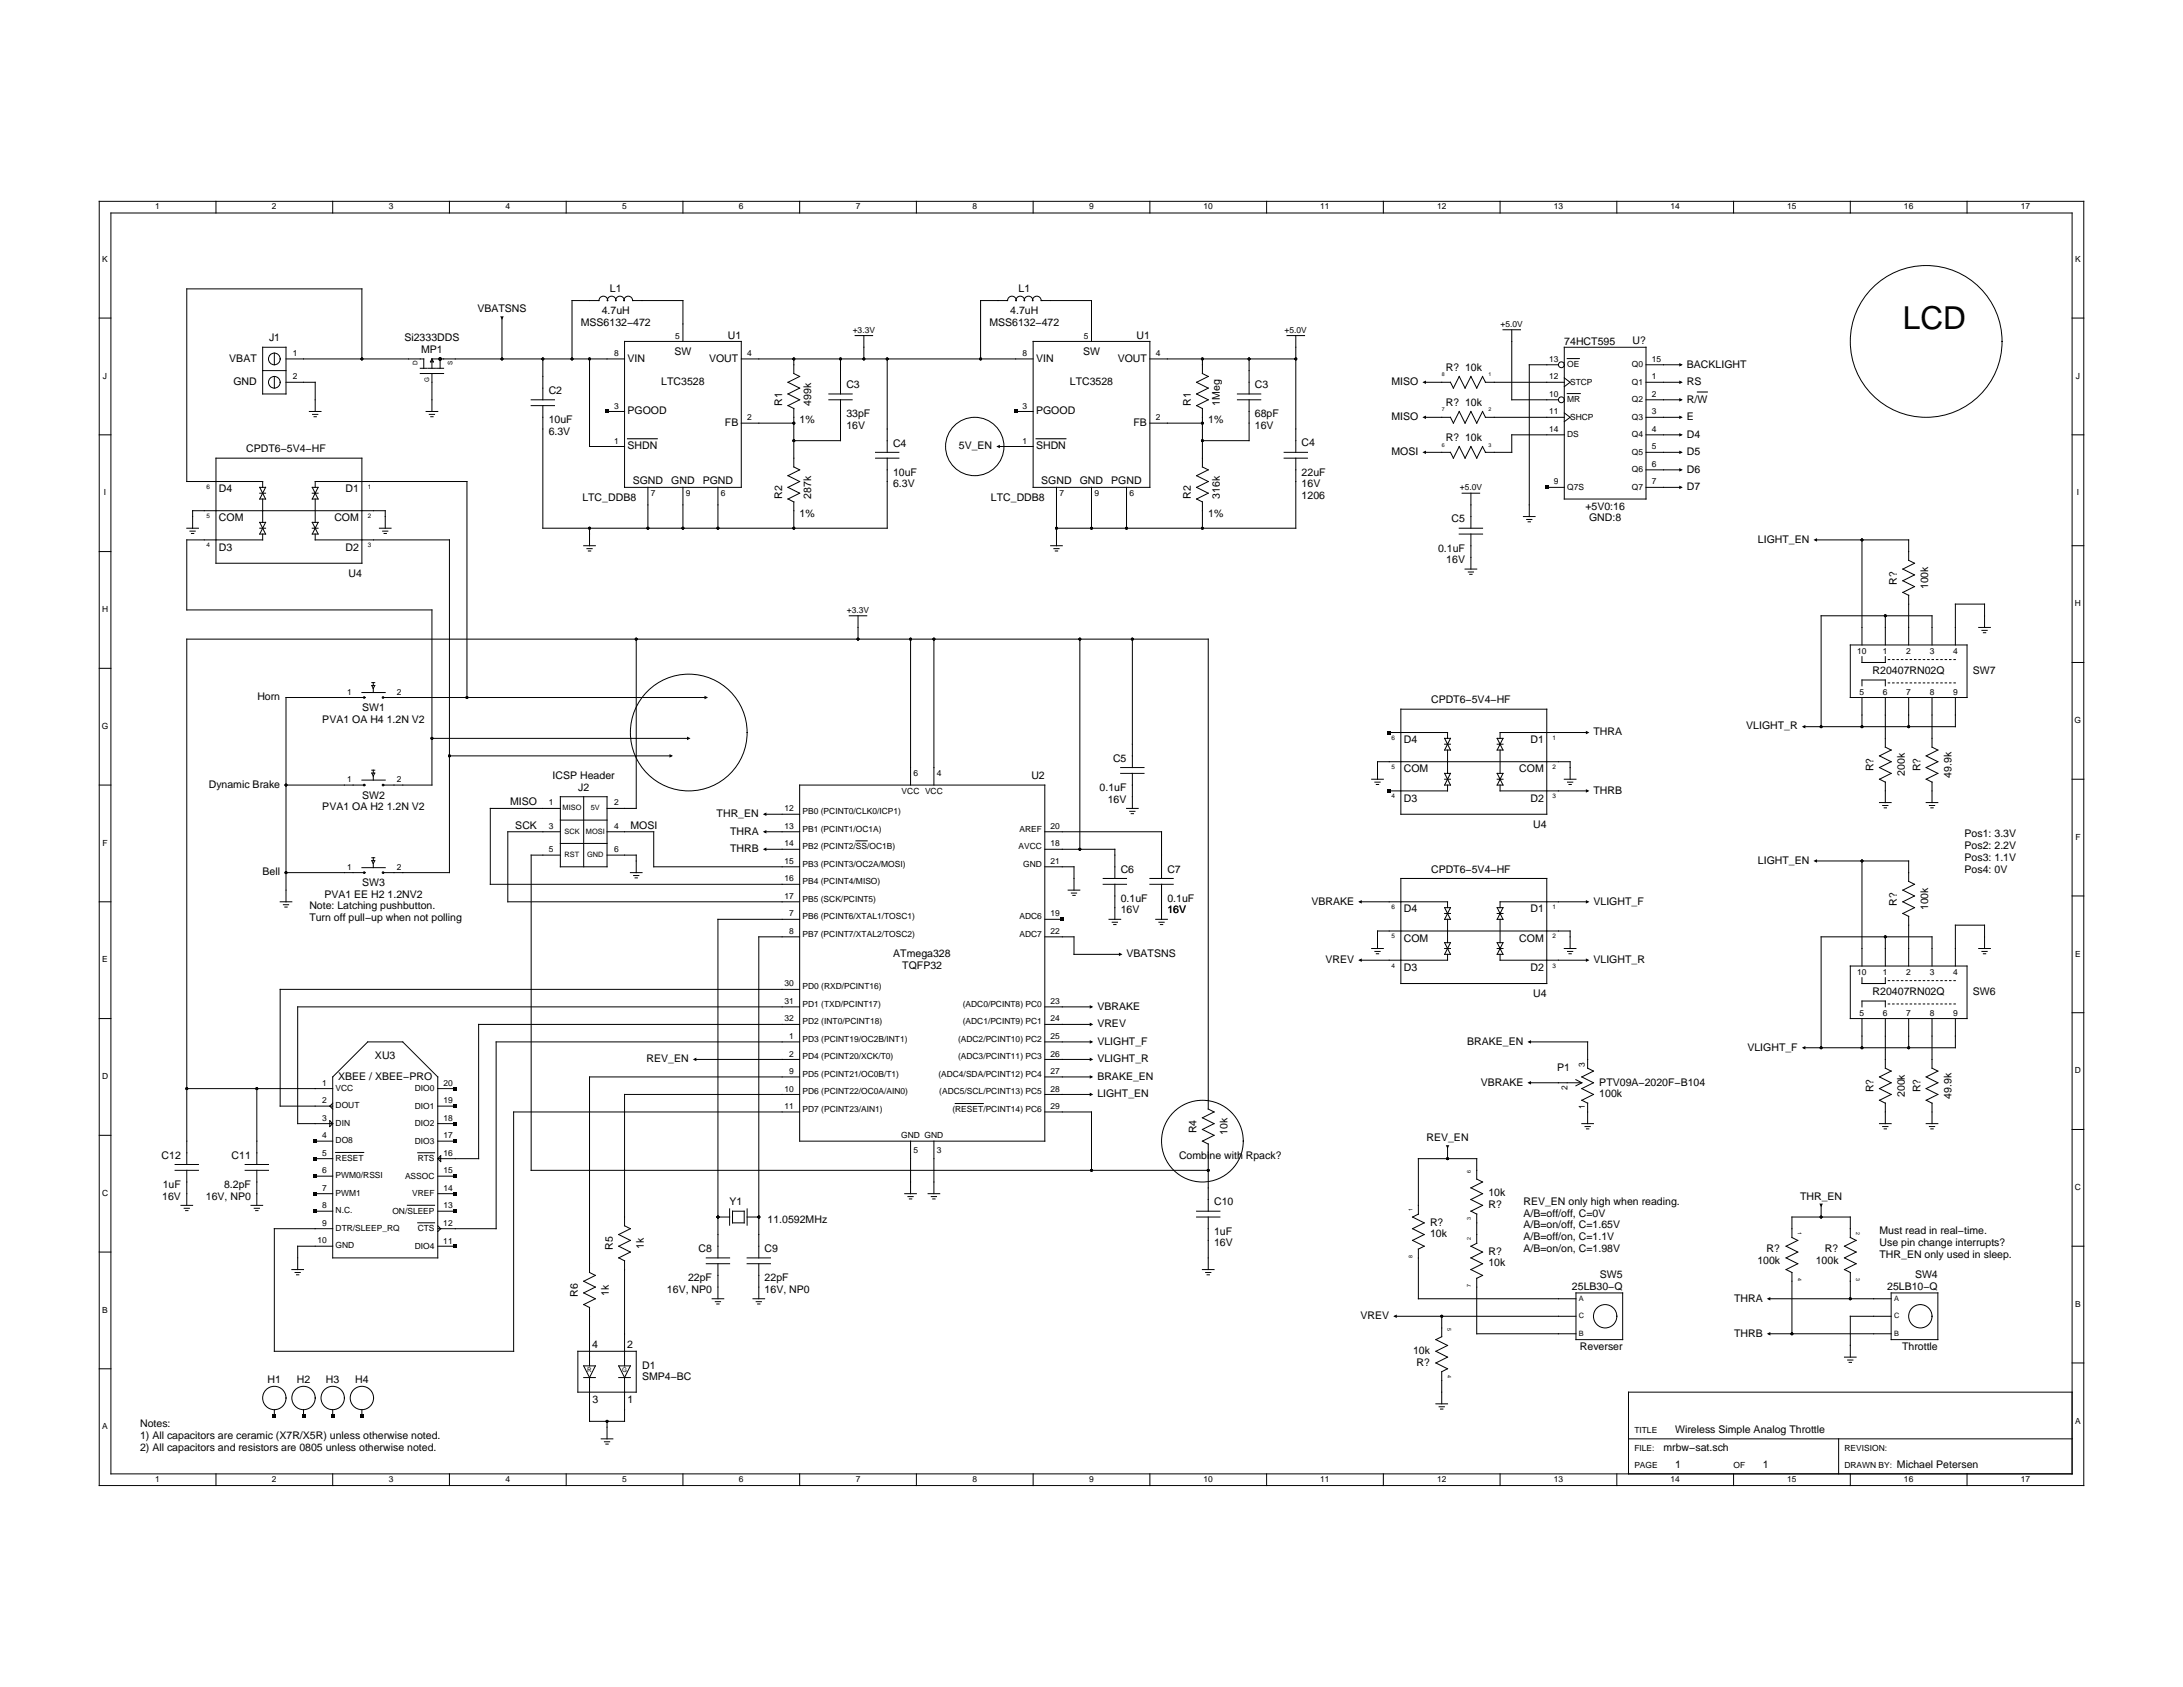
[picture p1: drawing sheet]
<svg xmlns="http://www.w3.org/2000/svg" width="279mm" height="216mm" viewBox="0 0 279 216" stroke-linecap="round" stroke-linejoin="round" font-family="sans-serif">
<defs><g id="words">
<text font-size="4" x="243.5" y="42.2">LCD</text>
<g font-size="1.3">
<text x="61.1" y="40">VBATSNS</text>
<text x="74.3" y="41.7">MSS6132−472</text>
<text x="77" y="40.2">4.7uH</text>
<text x="78.1" y="37.3">L1</text>
<text x="126.6" y="41.7">MSS6132−472</text>
<text x="129.3" y="40.2">4.7uH</text>
<text x="130.4" y="37.3">L1</text>
<text x="29.3" y="46.3">VBAT</text>
<text x="34.4" y="43.7">J1</text>
<text x="51.8" y="43.7">Si2333DDS</text>
<text x="53.9" y="45.2">MP1</text>
<text x="80.3" y="46.3">VIN</text>
<text x="86.3" y="45.4">SW</text>
<text x="90.8" y="46.3">VOUT</text>
<text x="93.2" y="43.3">U1</text>
<text x="132.6" y="46.3">VIN</text>
<text x="138.6" y="45.4">SW</text>
<text x="143.1" y="46.3">VOUT</text>
<text x="145.4" y="43.3">U1</text>
<text x="185" y="47.4">R? 10k</text>
<text x="200.2" y="44.1">74HCT595</text>
<text x="208.9" y="44.1">U?</text>
<text x="215.9" y="47">BACKLIGHT</text>
<text x="29.9" y="49.3">GND</text>
<text x="70.2" y="50.4">C2</text>
<text x="80.3" y="53">PGOOD</text>
<text x="84.6" y="49.3">LTC3528</text>
<text x="100.1" y="51.9" transform="rotate(-90 100.1 51.9)">R1</text>
<text x="103.8" y="51.9" transform="rotate(-90 103.8 51.9)">499k</text>
<text x="108.3" y="49.7">C3</text>
<text x="108.3" y="53.4">33pF</text>
<text x="132.6" y="53">PGOOD</text>
<text x="136.9" y="49.3">LTC3528</text>
<text x="152.4" y="51.9" transform="rotate(-90 152.4 51.9)">R1</text>
<text x="156.1" y="51.9" transform="rotate(-90 156.1 51.9)">1Meg</text>
<text x="160.6" y="49.7">C3</text>
<text x="160.6" y="53.4">68pF</text>
<text x="178.1" y="49.3">MISO</text>
<text x="178.1" y="53.8">MISO</text>
<text x="185" y="51.9">R? 10k</text>
<text x="215.9" y="49.3">RS</text>
<text x="215.9" y="51.5">R/W</text>
<text x="215.9" y="53.8">E</text>
<text x="31.5" y="57.9">CPDT6−5V4−HF</text>
<text x="70.2" y="54.2">10uF</text>
<text x="70.2" y="55.6">6.3V</text>
<text x="80.3" y="57.5">SHDN</text>
<text x="92.8" y="54.5">FB</text>
<text x="102.3" y="54.2">1%</text>
<text x="108.3" y="54.9">16V</text>
<text x="114.3" y="57.1">C4</text>
<text x="122.7" y="57.5">5V_EN</text>
<text x="132.6" y="57.5">SHDN</text>
<text x="145.1" y="54.5">FB</text>
<text x="154.6" y="54.2">1%</text>
<text x="160.6" y="54.9">16V</text>
<text x="166.6" y="57.1">C4</text>
<text x="178.1" y="58.2">MOSI</text>
<text x="185" y="56.4">R? 10k</text>
<text x="215.9" y="56">D4</text>
<text x="215.9" y="58.2">D5</text>
<text x="28" y="63">D4</text>
<text x="44.2" y="63">D1</text>
<text x="74.5" y="64.1">LTC_DDB8</text>
<text x="81" y="62">SGND</text>
<text x="85.9" y="62">GND</text>
<text x="89.9" y="62">PGND</text>
<text x="100.1" y="63.9" transform="rotate(-90 100.1 63.9)">R2</text>
<text x="103.8" y="63.9" transform="rotate(-90 103.8 63.9)">287k</text>
<text x="114.3" y="60.9">10uF</text>
<text x="114.3" y="62.4">6.3V</text>
<text x="126.8" y="64.1">LTC_DDB8</text>
<text x="133.3" y="62">SGND</text>
<text x="138.2" y="62">GND</text>
<text x="142.2" y="62">PGND</text>
<text x="152.4" y="63.9" transform="rotate(-90 152.4 63.9)">R2</text>
<text x="156.1" y="63.9" transform="rotate(-90 156.1 63.9)">316k</text>
<text x="166.6" y="63.9">1206</text>
<text x="166.6" y="60.9">22uF</text>
<text x="166.6" y="62.4">16V</text>
<text x="202.9" y="65.2">+5V0:16</text>
<text x="215.9" y="60.5">D6</text>
<text x="215.9" y="62.7">D7</text>
<text x="28" y="70.5">D3</text>
<text x="28" y="66.7">COM</text>
<text x="42.8" y="66.7">COM</text>
<text x="44.2" y="70.5">D2</text>
<text x="102.3" y="66.1">1%</text>
<text x="154.6" y="66.1">1%</text>
<text x="184.1" y="70.6">0.1uF</text>
<text x="185.8" y="66.9">C5</text>
<text x="203.4" y="66.7">GND:8</text>
<text x="225" y="69.5">LIGHT_EN</text>
<text x="44.6" y="73.8">U4</text>
<text x="185.1" y="72.1">16V</text>
<text x="242.8" y="74.8" transform="rotate(-90 242.8 74.8)">R?</text>
<text x="246.8" y="75.4" transform="rotate(-90 246.8 75.4)">100k</text>
<text x="32.9" y="89.6">Horn</text>
<text x="239.7" y="86.3">R20407RN02Q</text>
<text x="252.5" y="86.3">SW7</text>
<text x="41.3" y="92.5">PVA1 OA H4 1.2N V2</text>
<text x="46.4" y="91">SW1</text>
<text x="179.7" y="95.1">D4</text>
<text x="183.2" y="90">CPDT6−5V4−HF</text>
<text x="195.9" y="95.1">D1</text>
<text x="203.9" y="94.1">THRA</text>
<text x="223.5" y="93.4">VLIGHT_R</text>
<text x="26.7" y="100.8">Dynamic Brake</text>
<text x="70.7" y="99.7">ICSP Header</text>
<text x="74" y="101.2">J2</text>
<text x="132" y="99.7">U2</text>
<text x="140.7" y="101.2">0.1uF</text>
<text x="142.5" y="97.5">C5</text>
<text x="179.7" y="98.9">COM</text>
<text x="194.5" y="98.9">COM</text>
<text x="203.9" y="101.6">THRB</text>
<text x="239.8" y="98.7" transform="rotate(-90 239.8 98.7)">R?</text>
<text x="243.8" y="99.3" transform="rotate(-90 243.8 99.3)">200k</text>
<text x="245.8" y="98.7" transform="rotate(-90 245.8 98.7)">R?</text>
<text x="249.8" y="99.5" transform="rotate(-90 249.8 99.5)">49.9k</text>
<text x="41.3" y="103.7">PVA1 OA H2 1.2N V2</text>
<text x="46.4" y="102.2">SW2</text>
<text x="65.3" y="103.1">MISO</text>
<text x="66" y="106.1">SCK</text>
<text x="80.7" y="106.1">MOSI</text>
<text x="91.7" y="104.6">THR_EN</text>
<text x="93.4" y="106.8">THRA</text>
<text x="141.8" y="102.7">16V</text>
<text x="179.7" y="102.6">D3</text>
<text x="195.9" y="102.6">D2</text>
<text x="196.2" y="105.9">U4</text>
<text x="251.4" y="107.2">Pos1: 3.3V</text>
<text x="33.6" y="112">Bell</text>
<text x="46.4" y="113.4">SW3</text>
<text x="93.4" y="109">THRB</text>
<text x="143.4" y="111.7">C6</text>
<text x="149.4" y="111.7">C7</text>
<text x="183.2" y="111.7">CPDT6−5V4−HF</text>
<text x="225" y="110.5">LIGHT_EN</text>
<text x="251.4" y="108.7">Pos2: 2.2V</text>
<text x="251.4" y="110.2">Pos3: 1.1V</text>
<text x="251.4" y="111.7">Pos4: 0V</text>
<text x="39.6" y="116.3">Note: Latching pushbutton.</text>
<text x="39.6" y="117.8">Turn off pull−up when not polling</text>
<text x="41.5" y="114.9">PVA1 EE H2 1.2NV2</text>
<text x="143.4" y="115.4">0.1uF</text>
<text x="143.4" y="116.9">16V</text>
<text x="149.4" y="115.4">0.1uF</text>
<text x="149.4" y="116.9">16V</text>
<text x="167.8" y="115.8">VBRAKE</text>
<text x="179.7" y="116.8">D4</text>
<text x="195.9" y="116.8">D1</text>
<text x="203.9" y="115.8">VLIGHT_F</text>
<text x="242.8" y="115.9" transform="rotate(-90 242.8 115.9)">R?</text>
<text x="246.8" y="116.5" transform="rotate(-90 246.8 116.5)">100k</text>
<text x="114.3" y="122.5">ATmega328</text>
<text x="115.5" y="124">TQFP32</text>
<text x="144.2" y="122.5">VBATSNS</text>
<text x="169.6" y="123.2">VREV</text>
<text x="179.7" y="124.2">D3</text>
<text x="179.7" y="120.5">COM</text>
<text x="194.5" y="120.5">COM</text>
<text x="195.9" y="124.2">D2</text>
<text x="203.9" y="123.2">VLIGHT_R</text>
<text x="140.4" y="131.5">VREV</text>
<text x="140.4" y="129.2">VBRAKE</text>
<text x="196.2" y="127.6">U4</text>
<text x="239.7" y="127.4">R20407RN02Q</text>
<text x="252.5" y="127.4">SW6</text>
<text x="48" y="135.6">XU3</text>
<text x="82.8" y="135.9">REV_EN</text>
<text x="140.4" y="135.9">VLIGHT_R</text>
<text x="140.4" y="133.7">VLIGHT_F</text>
<text x="187.8" y="133.7">BRAKE_EN</text>
<text x="199.3" y="137.1">P1</text>
<text x="223.6" y="134.4">VLIGHT_F</text>
<text x="43.3" y="138.2">XBEE / XBEE−PRO</text>
<text x="140.4" y="138.2">BRAKE_EN</text>
<text x="140.4" y="140.4">LIGHT_EN</text>
<text x="189.5" y="138.9">VBRAKE</text>
<text x="204.7" y="138.9">PTV09A−2020F−B104</text>
<text x="204.7" y="140.4">100k</text>
<text x="239.8" y="139.8" transform="rotate(-90 239.8 139.8)">R?</text>
<text x="243.8" y="140.4" transform="rotate(-90 243.8 140.4)">200k</text>
<text x="245.8" y="139.8" transform="rotate(-90 245.8 139.8)">R?</text>
<text x="249.8" y="140.6" transform="rotate(-90 249.8 140.6)">49.9k</text>
<text x="20.7" y="148.3">C12</text>
<text x="29.6" y="148.3">C11</text>
<text x="150.9" y="148.3">Combine with Rpack?</text>
<text x="153.1" y="145" transform="rotate(-90 153.1 145)">R4</text>
<text x="157.1" y="145.3" transform="rotate(-90 157.1 145.3)">10k</text>
<text x="182.6" y="146">REV_EN</text>
<text x="20.8" y="153.5">16V</text>
<text x="20.8" y="152">1uF</text>
<text x="26.4" y="153.5">16V, NP0</text>
<text x="28.7" y="152">8.2pF</text>
<text x="93.4" y="154.3">Y1</text>
<text x="155.4" y="154.3">C10</text>
<text x="190.5" y="153.1">10k</text>
<text x="190.5" y="154.6">R?</text>
<text x="195" y="154.2">REV_EN only high when reading.</text>
<text x="195" y="155.7">A/B=off/off, C=0V</text>
<text x="230.4" y="153.5">THR_EN</text>
<text x="78.4" y="160" transform="rotate(-90 78.4 160)">R5</text>
<text x="82.4" y="159.8" transform="rotate(-90 82.4 159.8)">1k</text>
<text x="89.4" y="160.2">C8</text>
<text x="97.9" y="160.2">C9</text>
<text x="98.2" y="156.5">11.0592MHz</text>
<text x="155.4" y="158">1uF</text>
<text x="155.4" y="159.5">16V</text>
<text x="183" y="158.3">10k</text>
<text x="183" y="156.9">R?</text>
<text x="190.5" y="160.6">R?</text>
<text x="195" y="157.2">A/B=on/off, C=1.65V</text>
<text x="195" y="158.7">A/B=off/on, C=1.1V</text>
<text x="195" y="160.2">A/B=on/on, C=1.98V</text>
<text x="224.9" y="161.7">100k</text>
<text x="226.1" y="160.2">R?</text>
<text x="232.4" y="161.7">100k</text>
<text x="233.6" y="160.2">R?</text>
<text x="240.6" y="158">Must read in real−time.</text>
<text x="240.6" y="159.5">Use pin change interrupts?</text>
<text x="240.6" y="161">THR_EN only used in sleep.</text>
<text x="74" y="166" transform="rotate(-90 74 166)">R6</text>
<text x="77.9" y="165.8" transform="rotate(-90 77.9 165.8)">1k</text>
<text x="85.4" y="165.5">16V, NP0</text>
<text x="88.1" y="164">22pF</text>
<text x="97.9" y="164">22pF</text>
<text x="97.9" y="165.5">16V, NP0</text>
<text x="190.5" y="162.1">10k</text>
<text x="201.2" y="165.1">25LB30−Q</text>
<text x="204.8" y="163.6">SW5</text>
<text x="221.9" y="166.6">THRA</text>
<text x="241.5" y="165.1">25LB10−Q</text>
<text x="245.1" y="163.6">SW4</text>
<text x="75.8" y="172.6">4</text>
<text x="80.3" y="172.6">2</text>
<text x="174.1" y="168.8">VREV</text>
<text x="180.9" y="173.3">10k</text>
<text x="202.2" y="172.8">Reverser</text>
<text x="221.9" y="171">THRB</text>
<text x="243.5" y="172.8">Throttle</text>
<text x="34.2" y="177">H1</text>
<text x="38" y="177">H2</text>
<text x="41.7" y="177">H3</text>
<text x="45.5" y="177">H4</text>
<text x="75.8" y="179.5">3</text>
<text x="80.3" y="179.5">1</text>
<text x="82.2" y="175.2">D1</text>
<text x="82.2" y="176.7">SMP4−BC</text>
<text x="181.3" y="174.8">R?</text>
<text x="17.9" y="182.6">Notes:</text>
<text x="17.9" y="184.1">1) All capacitors are ceramic (X7R/X5R) unless otherwise noted.</text>
<text x="17.9" y="185.6">2) All capacitors and resistors are 0805 unless otherwise noted.</text>
<text x="212.9" y="185.6">mrbw−sat.sch</text>
<text x="214.4" y="183.4">Wireless Simple Analog Throttle</text>
<text x="214.4" y="187.9">1</text>
<text x="225.6" y="187.9">1</text>
<text x="242.8" y="187.9">Michael Petersen</text>
</g>
<g font-size="1.1">
<text x="19.9" y="26.8">1</text>
<text x="34.8" y="26.8">2</text>
<text x="49.8" y="26.8">3</text>
<text x="64.7" y="26.8">4</text>
<text x="79.6" y="26.8">5</text>
<text x="94.6" y="26.8">6</text>
<text x="109.5" y="26.8">7</text>
<text x="124.5" y="26.8">8</text>
<text x="139.4" y="26.8">9</text>
<text x="154" y="26.8">10</text>
<text x="169" y="26.8">11</text>
<text x="183.9" y="26.8">12</text>
<text x="198.9" y="26.8">13</text>
<text x="213.8" y="26.8">14</text>
<text x="228.7" y="26.8">15</text>
<text x="243.7" y="26.8">16</text>
<text x="258.6" y="26.8">17</text>
<text x="13.1" y="33.5">K</text>
<text x="265.6" y="33.5">K</text>
<text x="192.1" y="41.8">+5.0V</text>
<text x="37.5" y="45.6">1</text>
<text x="78.6" y="45.6">8</text>
<text x="86.4" y="43.3">5</text>
<text x="95.6" y="45.6">4</text>
<text x="109.1" y="42.6">+3.3V</text>
<text x="130.9" y="45.6">8</text>
<text x="138.7" y="43.3">5</text>
<text x="147.9" y="45.6">4</text>
<text x="164.4" y="42.6">+5.0V</text>
<text x="198.3" y="46.3">13</text>
<text x="200.6" y="47">OE</text>
<text x="208.9" y="47">Q0</text>
<text x="211.4" y="46.3">15</text>
<text x="13.2" y="48.5">J</text>
<text x="37.5" y="48.6">2</text>
<text x="78.6" y="52.3">3</text>
<text x="95.6" y="53.8">2</text>
<text x="130.9" y="52.3">3</text>
<text x="147.9" y="53.8">2</text>
<text x="198.3" y="48.6">12</text>
<text x="198.3" y="53">11</text>
<text x="198.3" y="50.8">10</text>
<text x="200.6" y="51.4">MR</text>
<text x="201" y="49.2">STCP</text>
<text x="201" y="53.7">SHCP</text>
<text x="208.9" y="49.2">Q1</text>
<text x="208.9" y="51.5">Q2</text>
<text x="208.9" y="53.7">Q3</text>
<text x="211.4" y="48.6">1</text>
<text x="211.4" y="50.8">2</text>
<text x="211.4" y="53">3</text>
<text x="265.7" y="48.5">J</text>
<text x="78.6" y="56.8">1</text>
<text x="130.9" y="56.8">1</text>
<text x="198.3" y="55.3">14</text>
<text x="200.6" y="55.9">DS</text>
<text x="208.9" y="58.2">Q5</text>
<text x="208.9" y="55.9">Q4</text>
<text x="211.4" y="59.8">6</text>
<text x="211.4" y="57.5">5</text>
<text x="211.4" y="55.3">4</text>
<text x="13.3" y="63.4">I</text>
<text x="83.3" y="63.5">7</text>
<text x="87.8" y="63.5">9</text>
<text x="92.3" y="63.5">6</text>
<text x="135.6" y="63.5">7</text>
<text x="140.1" y="63.5">9</text>
<text x="144.6" y="63.5">6</text>
<text x="186.8" y="62.7">+5.0V</text>
<text x="198.9" y="62">9</text>
<text x="200.6" y="62.7">Q7S</text>
<text x="208.9" y="62.7">Q7</text>
<text x="208.9" y="60.4">Q6</text>
<text x="211.4" y="62">7</text>
<text x="265.8" y="63.4">I</text>
<text x="265.6" y="77.6">H</text>
<text x="13.1" y="78.3">H</text>
<text x="108.4" y="78.4">+3.3V</text>
<text x="237.7" y="83.7">10</text>
<text x="241" y="83.7">1</text>
<text x="244" y="83.7">2</text>
<text x="247" y="83.7">3</text>
<text x="250" y="83.7">4</text>
<text x="44.4" y="88.9">1</text>
<text x="50.8" y="88.9">2</text>
<text x="238" y="88.9">5</text>
<text x="241" y="88.9">6</text>
<text x="244" y="88.9">7</text>
<text x="247" y="88.9">8</text>
<text x="250" y="88.9">9</text>
<text x="13" y="93.3">G</text>
<text x="265.5" y="92.5">G</text>
<text x="44.4" y="100.1">1</text>
<text x="50.8" y="100.1">2</text>
<text x="115.4" y="101.6">VCC VCC</text>
<text x="116.9" y="99.4">6</text>
<text x="119.9" y="99.4">4</text>
<text x="70.2" y="103.1">1</text>
<text x="70.2" y="106.1">3</text>
<text x="78.6" y="103.1">2</text>
<text x="78.6" y="106.1">4</text>
<text x="100.4" y="103.8">12</text>
<text x="100.4" y="106.1">13</text>
<text x="102.7" y="104.2">PB0 (PCINT0/CLK0/ICP1)</text>
<text x="102.7" y="106.4">PB1 (PCINT1/OC1A)</text>
<text x="130.5" y="106.4">AREF</text>
<text x="134.5" y="106.1">20</text>
<text x="265.6" y="107.5">F</text>
<text x="13.1" y="108.2">F</text>
<text x="44.4" y="111.3">1</text>
<text x="50.8" y="111.3">2</text>
<text x="70.2" y="109.1">5</text>
<text x="78.6" y="109.1">6</text>
<text x="100.4" y="108.3">14</text>
<text x="100.4" y="110.6">15</text>
<text x="100.4" y="112.8">16</text>
<text x="102.7" y="108.7">PB2 (PCINT2/SS/OC1B)</text>
<text x="102.7" y="110.9">PB3 (PCINT3/OC2A/MOSI)</text>
<text x="102.7" y="113.2">PB4 (PCINT4/MISO)</text>
<text x="130.4" y="108.7">AVCC</text>
<text x="131" y="110.9">GND</text>
<text x="134.5" y="110.6">21</text>
<text x="134.5" y="108.3">18</text>
<text x="100.4" y="115">17</text>
<text x="101" y="117.3">7</text>
<text x="101" y="119.5">8</text>
<text x="102.7" y="117.7">PB6 (PCINT6/XTAL1/TOSC1)</text>
<text x="102.7" y="119.9">PB7 (PCINT7/XTAL2/TOSC2)</text>
<text x="102.7" y="115.4">PB5 (SCK/PCINT5)</text>
<text x="130.5" y="117.7">ADC6</text>
<text x="130.5" y="119.9">ADC7</text>
<text x="134.5" y="117.3">19</text>
<text x="134.5" y="119.5">22</text>
<text x="13.1" y="123.2">E</text>
<text x="237.7" y="124.8">10</text>
<text x="241" y="124.8">1</text>
<text x="244" y="124.8">2</text>
<text x="247" y="124.8">3</text>
<text x="250" y="124.8">4</text>
<text x="265.6" y="122.4">E</text>
<text x="100.4" y="126.2">30</text>
<text x="100.4" y="128.5">31</text>
<text x="100.4" y="130.7">32</text>
<text x="102.7" y="126.6">PD0 (RXD/PCINT16)</text>
<text x="102.7" y="128.9">PD1 (TXD/PCINT17)</text>
<text x="102.7" y="131.1">PD2 (INT0/PCINT18)</text>
<text x="123.2" y="128.9">(ADC0/PCINT8) PC0</text>
<text x="123.2" y="131.1">(ADC1/PCINT9) PC1</text>
<text x="134.5" y="128.5">23</text>
<text x="134.5" y="130.7">24</text>
<text x="238" y="130">5</text>
<text x="241" y="130">6</text>
<text x="244" y="130">7</text>
<text x="247" y="130">8</text>
<text x="250" y="130">9</text>
<text x="101" y="133">1</text>
<text x="101" y="135.2">2</text>
<text x="101" y="137.5">9</text>
<text x="102.7" y="133.3">PD3 (PCINT19/OC2B/INT1)</text>
<text x="102.7" y="135.6">PD4 (PCINT20/XCK/T0)</text>
<text x="102.7" y="137.8">PD5 (PCINT21/OC0B/T1)</text>
<text x="120.1" y="137.8">(ADC4/SDA/PCINT12) PC4</text>
<text x="122.6" y="133.3">(ADC2/PCINT10) PC2</text>
<text x="122.6" y="135.6">(ADC3/PCINT11) PC3</text>
<text x="134.5" y="133">25</text>
<text x="134.5" y="135.2">26</text>
<text x="134.5" y="137.5">27</text>
<text x="202.8" y="136.6" transform="rotate(-90 202.8 136.6)">3</text>
<text x="265.6" y="137.4">D</text>
<text x="13.1" y="138.1">D</text>
<text x="41.2" y="138.9">1</text>
<text x="41.2" y="141.2">2</text>
<text x="41.2" y="143.4">3</text>
<text x="43" y="139.6">VCC</text>
<text x="43" y="141.8">DOUT</text>
<text x="53.1" y="141.9">DIO1</text>
<text x="53.1" y="139.6">DIO0</text>
<text x="56.8" y="143.4">18</text>
<text x="56.8" y="141.2">19</text>
<text x="56.8" y="138.9">20</text>
<text x="100.4" y="139.7">10</text>
<text x="100.4" y="141.9">11</text>
<text x="102.7" y="140.1">PD6 (PCINT22/OC0A/AIN0)</text>
<text x="102.7" y="142.3">PD7 (PCINT23/AIN1)</text>
<text x="120.2" y="140.1">(ADC5/SCL/PCINT13) PC5</text>
<text x="121.9" y="142.3">(RESET/PCINT14) PC6</text>
<text x="134.5" y="139.7">28</text>
<text x="134.5" y="141.9">29</text>
<text x="200.6" y="139.5" transform="rotate(-90 200.6 139.5)">2</text>
<text x="202.8" y="141.9" transform="rotate(-90 202.8 141.9)">1</text>
<text x="41.2" y="145.7">4</text>
<text x="41.2" y="147.9">5</text>
<text x="43" y="144.1">DIN</text>
<text x="43" y="146.3">DO8</text>
<text x="43" y="148.6">RESET</text>
<text x="53.1" y="146.4">DIO3</text>
<text x="53.1" y="144.1">DIO2</text>
<text x="53.5" y="148.6">RTS</text>
<text x="56.8" y="147.9">16</text>
<text x="56.8" y="145.7">17</text>
<text x="115.3" y="145.7">GND GND</text>
<text x="116.9" y="147.5">5</text>
<text x="119.9" y="147.5">3</text>
<text x="13.1" y="153.1">C</text>
<text x="41.2" y="150.2">6</text>
<text x="41.2" y="152.4">7</text>
<text x="41.2" y="154.6">8</text>
<text x="43" y="150.8">PWM0/RSSI</text>
<text x="43" y="153">PWM1</text>
<text x="43" y="155.3">N.C.</text>
<text x="50.2" y="155.3">ON/SLEEP</text>
<text x="51.8" y="150.8">ASSOC</text>
<text x="52.7" y="153.1">VREF</text>
<text x="56.8" y="154.6">13</text>
<text x="56.8" y="152.4">14</text>
<text x="56.8" y="150.2">15</text>
<text x="265.6" y="152.3">C</text>
<text x="40.6" y="159.1">10</text>
<text x="41.2" y="156.9">9</text>
<text x="43" y="157.5">DTR/SLEEP_RQ</text>
<text x="43" y="159.8">GND</text>
<text x="53.1" y="159.8">DIO4</text>
<text x="53.5" y="157.6">CTS</text>
<text x="56.7" y="159.2">11</text>
<text x="56.7" y="156.9">12</text>
<text x="13.1" y="168">B</text>
<text x="265.6" y="167.2">B</text>
<text x="13.1" y="182.9">A</text>
<text x="209.2" y="185.6">FILE:</text>
<text x="209.2" y="183.4">TITLE</text>
<text x="236.1" y="185.6">REVISION:</text>
<text x="265.6" y="182.2">A</text>
<text x="19.9" y="189.6">1</text>
<text x="34.8" y="189.6">2</text>
<text x="49.8" y="189.6">3</text>
<text x="64.7" y="189.6">4</text>
<text x="79.6" y="189.6">5</text>
<text x="94.6" y="189.6">6</text>
<text x="109.5" y="189.6">7</text>
<text x="124.5" y="189.6">8</text>
<text x="139.4" y="189.6">9</text>
<text x="154" y="189.6">10</text>
<text x="169" y="189.6">11</text>
<text x="183.9" y="189.6">12</text>
<text x="198.9" y="189.6">13</text>
<text x="209.2" y="187.9">PAGE</text>
<text x="213.8" y="189.6">14</text>
<text x="221.9" y="187.9">OF</text>
<text x="228.7" y="189.6">15</text>
<text x="236.1" y="187.9">DRAWN BY:</text>
<text x="243.7" y="189.6">16</text>
<text x="258.6" y="189.6">17</text>
</g>
<g font-size=".9">
<text x="72" y="103.7">MISO</text>
<text x="72.2" y="106.7">SCK</text>
<text x="75" y="106.7">MOSI</text>
<text x="75.6" y="103.7">5V</text>
<text x="72.3" y="109.7">RST</text>
<text x="75.2" y="109.7">GND</text>
<text x="202.1" y="166.5">A</text>
<text x="242.4" y="166.5">A</text>
<text x="202.1" y="170.9">B</text>
<text x="202.1" y="168.7">C</text>
<text x="242.4" y="170.9">B</text>
<text x="242.4" y="168.7">C</text>
</g>
<g font-size=".8">
<text x="53.4" y="46.7" transform="rotate(-90 53.4 46.7)">D</text>
<text x="57.9" y="46.7" transform="rotate(-90 57.9 46.7)">S</text>
<text x="54.9" y="48.9" transform="rotate(-90 54.9 48.9)">G</text>
<text x="26.4" y="62.6">6</text>
<text x="47.1" y="62.6">1</text>
<text x="26.4" y="70">4</text>
<text x="26.4" y="66.3">5</text>
<text x="47.1" y="70">3</text>
<text x="47.1" y="66.3">2</text>
<text x="178.1" y="94.7">6</text>
<text x="198.7" y="94.7">1</text>
<text x="178.1" y="98.4">5</text>
<text x="198.7" y="98.4">2</text>
<text x="178.1" y="102.2">4</text>
<text x="198.7" y="102.2">3</text>
<text x="178.1" y="116.4">6</text>
<text x="198.7" y="116.4">1</text>
<text x="178.1" y="123.8">4</text>
<text x="178.1" y="120.1">5</text>
<text x="198.7" y="120.1">2</text>
<text x="198.7" y="123.8">3</text>
<text x="75.2" y="175.6">R</text>
<text x="79.6" y="175.6">G</text>
</g>
<g font-size=".7">
<text x="184.5" y="48.2">8</text>
<text x="184.5" y="52.7">7</text>
<text x="190.5" y="48.2">1</text>
<text x="190.5" y="52.7">2</text>
<text x="184.5" y="57.1">6</text>
<text x="190.5" y="57.1">3</text>
<text x="180.8" y="155" transform="rotate(-90 180.8 155)">1</text>
<text x="188.3" y="150.2" transform="rotate(-90 188.3 150.2)">6</text>
<text x="180.8" y="161" transform="rotate(-90 180.8 161)">8</text>
<text x="188.3" y="158.7" transform="rotate(-90 188.3 158.7)">2</text>
<text x="188.3" y="156.1" transform="rotate(-90 188.3 156.1)">3</text>
<text x="230.1" y="157.6" transform="rotate(90 230.1 157.6)">1</text>
<text x="237.6" y="157.6" transform="rotate(90 237.6 157.6)">2</text>
<text x="188.3" y="164.7" transform="rotate(-90 188.3 164.7)">7</text>
<text x="230.1" y="163.6" transform="rotate(90 230.1 163.6)">4</text>
<text x="237.6" y="163.6" transform="rotate(90 237.6 163.6)">3</text>
<text x="185.3" y="169.9" transform="rotate(90 185.3 169.9)">5</text>
<text x="185.3" y="175.9" transform="rotate(90 185.3 175.9)">4</text>
</g>
</g></defs>
<g fill="none" stroke="#000" stroke-width=".13">
<path d="M12.7 25.8h254v164.3h-254zM14.2 27.3h251v161.3h-251zM27.6 25.8v1.5M42.6 25.8v1.5M57.5 25.8v1.5M72.5 25.8v1.5M87.4 25.8v1.5M102.3 25.8v1.5M117.3 25.8v1.5M132.2 25.8v1.5M147.2 25.8v1.5M162.1 25.8v1.5"/>
<path d="M177.1 25.8v1.5M192 25.8v1.5M206.9 25.8v1.5M221.9 25.8v1.5M236.8 25.8v1.5M251.8 25.8v1.5M12.7 55.6h1.5M12.7 40.7h1.5M27.6 58.6h18.7v13.5h-18.7zM33.6 44.4h3v6h-3zM33.6 47.4h3M35.1 45.2v1.5"/>
<path d="M35.1 48.2v1.5M36.6 45.9h17.6v1.2M36.6 48.9h3.7v3.8M39.6 52.7h1.5M40 53h.7M40.2 53.3h.3M46.3 45.9v-8.9h-22.4v24.6h9.7v.8M53.8 47.8h3M53.8 47.1h.9M54.5 52.7h1.5M54.8 47.1h.9M54.9 53h.7"/>
<path d="M55.1 53.3h.3M55.3 45.9h24.6M55.3 45.9v1.2M55.3 47.8v4.9M55.3 45.9l.2 .4h-.4zM55.9 47.1h.9M56.3 45.9v1.2M64.2 40.7v5.2M68 51.2h3M68 51.9h3M69.5 51.9v15.7h44.1v-9M69.5 45.9v5.3"/>
<path d="M75.5 45.9v11.2h4.4M77.7 52.7h2.2M79.9 43.7h15v18.7h-15zM80.3 56.2h3.8M87.4 43.7v-5.2h-6.4a.55 .55 0 0 0-.6-.6 .55 .55 0 0 0-.5 .6 .53 .53 0 0 0-.6-.6 .53 .53 0 0 0-.5 .6 .53 .53 0 0 0-.5-.6 .53 .53 0 0 0-.5 .6 .55 .55 0 0 0-.6-.6 .55 .55 0 0 0-.5 .6h-3.5v7.4M94.9 45.9h37.3M94.9 54.2h6.7M101.6 45.9v1.9l.7 .4-1.4 .7 1.4 .8-1.4 .7 1.4 .8-1.4 .7 .7 .4v7.5l.7 .3-1.4 .8 1.4 .7-1.4 .8 1.4 .7-1.4 .8 .7 .3M106.1 50.4h3M106.1 51.2h3M107.6 45.9v4.5M107.6 51.2v5.2h-6"/>
<path d="M109.4 42.9h2.3M110.6 42.9v3M112.1 57.9h2.9M112.1 58.6h2.9M113.6 45.9v12M127.7 57.1h4.5M130 52.7h2.2M132.2 43.7h15v18.7h-15zM132.6 56.2h3.8M139.7 43.7v-5.2h-6.4a.55 .55 0 0 0-.6-.6 .55 .55 0 0 0-.5 .6 .53 .53 0 0 0-.6-.6 .53 .53 0 0 0-.5 .6 .53 .53 0 0 0-.5-.6 .53 .53 0 0 0-.6 .6 .55 .55 0 0 0-.5-.6 .55 .55 0 0 0-.5 .6h-3.5v7.4M147.2 45.9h18.6M147.2 54.2h6.7"/>
<path d="M153.9 45.9v1.9l.7 .4-1.5 .7 1.5 .8-1.5 .7 1.5 .8-1.5 .7 .8 .4v7.5l.7 .3-1.5 .8 1.5 .7-1.5 .8 1.5 .7-1.5 .8 .8 .3M158.4 50.4h3M158.4 51.2h3M159.9 51.2v5.2h-6M159.9 45.9v4.5M164.4 57.9h2.9M164.4 58.6h2.9M164.7 42.9h2.3M165.8 58.6v9h-30.6M165.8 42.9v15M182.3 48.9h3.3l.4 .8 .8-1.5 .7 1.5 .8-1.5 .7 1.5 .8-1.5 .3 .7h10.1M182.3 53.4h3.3l.4 .8 .8-1.5 .7 1.5 .8-1.5 .7 1.5 .8-1.5 .3 .7h10.1"/>
<path d="M192.4 42.2h2.2M193.5 42.2v9h6M199.5 46.7h-3.8v19.4M200.2 55.6h-6.7v2.3h-3.4l-.4-.8-.7 1.5-.7-1.5-.8 1.5-.7-1.5-.8 1.5-.4-.7h-3.3M200.2 44.4h10.5v19.5h-10.5zM200.2 52.8l.8 .6-.8 .6M200.2 48.4l.8 .5-.8 .6M200.6 45.9h1.5M200.6 50.4h1.7M210.7 55.6h4.5M210.7 48.9h4.5M210.7 51.2h4.5"/>
<path d="M210.7 57.9h4.5M210.7 46.7h4.5M210.7 53.4h4.5M217.2 50.2h1.3M265.2 55.6h1.5M265.2 40.7h1.5M12.7 70.6h1.5M23.9 67.6h1.5M24.3 68h.7M24.5 68.3h.3M24.7 67.6v-2.2h24.6v2.2M33.2 67.6h.8"/>
<path d="M33.2 62.4h.8l-.8 1.5h.8zM33.2 66.9h.8l-.8 1.4h.8zM33.2 63.1h.8M33.6 68.3v.8h-9.7v9h31.4v22.4h-6.2M33.6 63.9v3M40 67.6h.7M40 62.4h.7l-.7 1.5h.7zM40 66.9h.7l-.7 1.4h.7zM40 63.1h.7M40.3 68.3v.8h17.2v42.6h-8.4M40.3 62.4v-.8h19.5v27.7M40.3 63.9v3"/>
<path d="M48.6 67.6h1.5M49 68h.6M49.2 68.3h.3M74.7 69.8h1.5M75.1 70.2h.7M75.3 70.5h.3M75.5 67.6v2.2M82.9 62.4v5.2M87.4 62.4v5.2M91.9 62.4v5.2M101.6 64.2v3.4M108.7 78.8h2.2"/>
<path d="M109.8 78.8v3M134.5 69.8h1.5M134.9 70.2h.7M135.1 70.5h.3M135.2 62.4v7.4M139.7 62.4v5.2M144.2 62.4v5.2M153.9 64.2v3.4M186.8 67.6h3M186.8 68.3h3M187.1 63.1h2.3M187.5 72.8h1.5"/>
<path d="M187.9 73.2h.7M188.1 73.5h.3M188.3 63.1v4.5M188.3 68.3v4.5M195 66.1h1.5M195.4 66.5h.7M195.6 66.8h.3M198 62.4h2.2M210.7 62.4h4.5M210.7 60.1h4.5M232.3 69.1h12v2.6l.7 .4-1.5 .7 1.5 .8-1.5 .7 1.5 .8-1.5 .7M238.3 69.1v13.4"/>
<path d="M241.3 78.8v3.7M243.5 75.8l.8 .4v6.3M265.2 69.8h1.5M12.7 85.5h1.5M46.3 88.6h3M46.3 99.8h3M46.5 89.3h-9.9v26.1M47.6 87.4h.4M47.6 87.7h.4l-.2 .4zM47.6 98.6h.4M47.6 98.9h.4l-.2 .4zM47.8 87.4v.3"/>
<path d="M47.8 88.1v.5M47.8 98.6v.3M47.8 99.3v.5M49.1 89.3h41.3M55.3 94.5h32.9M57.5 96.7h28.4M81.4 81.8v21.7h-3.7M116.5 81.8v18.7M119.5 81.8v18.7M138.2 81.8v26.9M143.4 98.2h3M143.4 99h3"/>
<path d="M144.9 81.8v16.4M144.9 99v4.5M175.6 99.7h1.5M176.3 99.7v-2.2h24.7v2.2M177.8 93.7h7.5v.8M179.3 90.8h18.7v13.4h-18.7zM184.9 99h.7l-.7 1.5h.7zM184.9 99.7h.7M184.9 94.5h.7l-.7 1.5h.7zM184.9 95.2h.7M185.3 96v3M191.6 99h.8l-.8 1.5h.8z"/>
<path d="M191.6 99.7h.8M191.6 94.5h.8l-.8 1.5h.8zM191.6 95.2h.8M192 96v3M200.2 99.7h1.5M203.2 93.7h-11.2v.8M236.8 82.5h15v6.8h-15zM238.3 84v.8h3v-.8M238.3 87.8v-.8h3v.8M238.3 89.3v3.7M240.6 99.7l.7 .4v2.6M241.3 89.3v6.3l.7 .4-1.4 .7 1.4 .8-1.4 .7 1.4 .8-1.4 .7"/>
<path d="M241.7 84.4h.2M241.7 87.4h.2M242.2 84.4h.2M242.2 87.4h.2M242.8 84.4h.2M242.8 87.4h.2M243.4 84.4h.1M243.4 87.4h.1M243.9 84.4h.2M243.9 87.4h.2M244.3 89.3v3.7M244.5 84.4h.2"/>
<path d="M244.5 87.4h.2M245 84.4h.2M245 87.4h.2M245.6 84.4h.2M245.6 87.4h.2M246.2 84.4h.1M246.2 87.4h.1M246.5 99.7l.8 .4v2.6M246.7 84.4h.2M246.7 87.4h.2M247.3 82.5v-3.7h-14.2v14.2M247.3 89.3v6.3l.7 .4-1.5 .7 1.5 .8-1.5 .7 1.5 .8-1.5 .7"/>
<path d="M247.3 84.4h.2M247.3 87.4h.2M247.8 84.4h.2M247.8 87.4h.2M248.4 84.4h.2M248.4 87.4h.2M249 84.4h.1M249 87.4h.1M249.5 84.4h.2M249.5 87.4h.2M250.1 84.4h.2M250.1 87.4h.2"/>
<path d="M250.3 89.3v3.7h-19.5M253.3 80.3h1.4M253.7 80.7h.6M253.9 81h.2M254 80.3v-3h-3.7v5.2M265.2 84.8h1.5M265.2 99.7h1.5M12.7 100.5h1.5M12.7 115.4h1.5M35.9 115.4h1.5M36.3 115.8h.6M36.5 116.1h.3"/>
<path d="M36.6 111.7h9.9M36.6 100.5h9.9M46.3 111h3M47.6 109.8h.4M47.6 110.1h.4l-.2 .4zM47.8 109.8v.3M47.8 110.5v.5M71.7 106.4h-6.7v9h37.3M71.7 109.4h-3.7v40.4h86.6M71.7 103.5h-8.9v9.7h39.5M71.7 102h6v8.9h-6zM71.7 107.9h6"/>
<path d="M71.7 105h6M74.7 102v8.9M77.7 106.4h6v4.5h18.6M77.7 109.4h3.7v2.3M80.7 111.7h1.5M81.1 112.1h.7M81.3 112.4h.3M97.9 106.4h4.4M97.9 108.7h4.4M97.9 104.2h4.4M102.3 100.5h31.4v45.5h-31.4zM102.3 117.7h-10.4v43.3"/>
<path d="M102.3 119.9h-5.2v41.1M109.6 107.6h1.4M133.7 106.4h15v6M133.7 110.9h3.8v3M133.7 119.9h3.8v2.2h5.9M133.7 108.7h9v3.7M133.7 117.7h2.3M136.7 113.9h1.5M137.1 114.3h.7M137.3 114.6h.3M141.2 112.4h3M141.2 113.2h3"/>
<path d="M141.9 117.7h1.5M142.4 118h.6M142.5 118.3h.3M142.7 113.2v4.5M144.2 103.5h1.5M144.6 103.8h.7M144.8 104.1h.3M147.2 112.4h3M147.2 113.2h3M147.9 117.7h1.5M148.3 118h.7M148.5 118.3h.3"/>
<path d="M148.7 113.2v4.5M174.1 115.4h11.2v.8M176 100.1h.6M176.2 100.4h.3M179.3 112.4h18.7v13.5h-18.7zM184.9 116.2h.7l-.7 1.5h.7zM184.9 116.9h.7M185.3 100.5v.7h-7.5M185.3 117.7v2.9M191.6 116.2h.8l-.8 1.5h.8zM191.6 116.9h.8M192 100.5v.7h11.2"/>
<path d="M192 117.7v2.9M200.6 100.1h.7M200.8 100.4h.3M203.2 115.4h-11.2v.8M232.3 110.2h12v2.6l.7 .4-1.5 .7 1.5 .8-1.5 .7 1.5 .8-1.5 .7M238.3 110.2v13.4M240.6 102.7h1.4M241 103.1h.6M241.2 103.4h.2M241.3 119.9v3.7M243.5 116.9l.8 .4v6.3M246.5 102.7h1.5"/>
<path d="M246.9 103.1h.7M247.1 103.4h.3M265.2 114.7h1.5M12.7 130.4h1.5M23.9 139.3h18.7M32.9 139.3v9.7M42.6 137.8l4.5-4.5h4.4l4.5 4.5v23.2h-13.4zM56 139.3h2.3M88.9 135.6h13.4M102.3 128.9h-64.2v14.9h4.5M102.3 126.6h-66.4v15h6.7M102.3 131.1h-41v17.2h-5.3"/>
<path d="M102.3 133.3h-38.8v23.9h-7.5M102.3 137.8h-26.8v25.1l.7 .3-1.5 .8 1.5 .7-1.5 .8 1.5 .7-1.5 .8 .8 .3M133.7 128.9h6M133.7 131.1h6M133.7 133.3h6M133.7 135.6h6M133.7 137.8h6M175.6 121.4h1.5M176 121.8h.6M176.2 122.1h.3M176.3 121.4v-2.3h24.7v2.3M184.9 121.4h.7"/>
<path d="M184.9 120.6h.7l-.7 1.5h.7zM185.3 122.1v.8h-11.2M191.6 121.4h.8M191.6 120.6h.8l-.8 1.5h.8zM192 122.1v.8h11.2M195.7 133.3h7.5v3.4l.7 .4-1.4 .7 1.4 .8-1.4 .7 1.4 .8-1.4 .7 .7 .4v2.6M195.7 138.6h6.8M200.2 121.4h1.5M200.6 121.8h.7M200.8 122.1h.3M201.7 138.2l.7 .4M202.5 138.6l-.8 .4"/>
<path d="M236.8 123.6h15v6.8h-15zM238.3 125.1v.8h3v-.8M238.3 128.9v-.8h3v.8M238.3 130.4v3.7M241.3 130.4v6.3l.7 .4-1.4 .7 1.4 .8-1.4 .7 1.4 .8-1.4 .7 .7 .4v2.6M241.7 125.5h.2M241.7 128.5h.2M242.2 125.5h.2M242.2 128.5h.2M242.8 125.5h.2M242.8 128.5h.2M243.4 125.5h.1"/>
<path d="M243.4 128.5h.1M243.9 125.5h.2M243.9 128.5h.2M244.3 130.4v3.7M244.5 125.5h.2M244.5 128.5h.2M245 125.5h.2M245 128.5h.2M245.6 125.5h.2M245.6 128.5h.2M246.2 125.5h.1M246.2 128.5h.1"/>
<path d="M246.7 125.5h.2M246.7 128.5h.2M247.3 123.6v-3.7h-14.2v14.2M247.3 130.4v6.3l.7 .4-1.5 .7 1.5 .8-1.5 .7 1.5 .8-1.5 .7 .8 .4v2.6M247.3 125.5h.2M247.3 128.5h.2M247.8 125.5h.2M247.8 128.5h.2M248.4 125.5h.2M248.4 128.5h.2M249 125.5h.1M249 128.5h.1"/>
<path d="M249.5 125.5h.2M249.5 128.5h.2M250.1 125.5h.2M250.1 128.5h.2M250.3 130.4v3.7h-19.5M253.3 121.4h1.4M253.7 121.8h.6M253.9 122.1h.2M254 121.4v-3h-3.7v5.2M265.2 129.6h1.5M12.7 145.3h1.5M22.4 149.8h3"/>
<path d="M22.4 149h3M23.2 154.3h1.5M23.6 154.6h.6M23.8 154.9h.3M23.9 149.8v4.5M31.4 149.8h3M31.4 149h3M32.1 154.3h1.5M32.5 154.6h.7M32.7 154.9h.3M32.9 149.8v4.5M40.3 152.8h2.3"/>
<path d="M40.3 155h2.3M40.3 146h2.3M40.3 148.3h2.3M40.3 150.5h2.3M42.2 143.4l.4 .4-.4 .4zM42.6 159.5h-4.5v3M42.6 141.2l-.4 .4 .4 .3M43 147.5h3.6M52.1 154.3h3.5M53.5 156.5h2.1M53.5 147.5h2.1M56 152.8h2.3"/>
<path d="M56 155h2.3M56 159.5h2.3M56 141.6h2.3M56 143.8h2.3M56 146h2.3M56 150.5h2.3M56 156.9l.4 .3-.4 .4M56.4 147.9v.8l-.4-.4zM91.9 155.8h1.5M93.4 154.7v2.1M93.8 155h1.5v1.5h-1.5zM95.6 155.8h1.5"/>
<path d="M95.6 154.7v2.1M102.3 142.3h-36.6v30.6h-30.6v-15.7h7.5M102.3 140.1h-22.4v16.8l.8 .3-1.5 .8 1.5 .7-1.5 .8 1.5 .7-1.5 .8 .7 .4M115.8 152.8h1.5M116.2 153.1h.7M116.4 153.4h.3M116.5 146v6.8M118.8 152.8h1.5M119.2 153.1h.7M119.4 153.4h.3M119.5 146v6.8M122.3 141.2h3.6"/>
<path d="M133.7 142.3h6v7.5M133.7 140.1h6M153.1 155h3M153.1 155.8h3M154.6 146.4l-.7-.4 1.5-.7-1.5-.8 1.5-.7-1.5-.7 1.5-.8-.8-.4v-60.1h-130.7v67.2M154.6 146.4v8.6M154.6 155.8v6.7M181.5 155.4l-.7 .4 1.5 .7-1.5 .7 1.5 .8-1.5 .7 1.5 .8-.8 .4v6.3h20.2M181.5 155.4v-7.1h7.5v2.6l.8 .4-1.5 .7 1.5 .8-1.5 .7 1.5 .8-1.5 .7 .7 .4v3.7l-.7 .4M185.3 146.8v1.5M188.3 159.5l1.5 .7-1.5 .8 1.5 .7-1.5 .8 1.5 .7-.8 .4v7.1h12.7M202.5 143.8h1.4"/>
<path d="M202.9 144.2h.6M203.1 144.5h.2M229.3 158.4v-2.6h7.5v2.6M229.3 158.4l.8 .3-1.5 .8 1.5 .7-1.5 .8 1.5 .7-1.5 .8 .7 .4v7.8M233.1 154.3v1.5M236.8 158.4l.8 .3-1.5 .8 1.5 .7-1.5 .8 1.5 .7-1.5 .8 .7 .4v3.3M240.6 143.8h1.4M241 144.2h.6M241.2 144.5h.2M246.5 143.8h1.5M246.9 144.2h.7M247.1 144.5h.3"/>
<path d="M265.2 144.5h1.5M265.2 159.5h1.5M12.7 160.2h1.5M12.7 175.2h1.5M37.4 162.5h1.4M37.8 162.9h.6M38 163.2h.2M74 172.9h7.4v5.3h-7.4zM74.7 176.3h1.5M74.7 174.8h1.5l-.7 1.5zM75.5 167.3v7.5M75.5 176.3v5.6h4.4v-5.6"/>
<path d="M79.2 176.3h1.5M79.2 174.8h1.5l-.8 1.5zM79.9 161.3v13.5M90.4 161h3M90.4 161.7h3M91.1 166.2h1.5M91.6 166.6h.6M91.7 166.9h.3M91.9 161.7v4.5M95.6 161h3M95.6 161.7h3M96.4 166.2h1.5"/>
<path d="M96.8 166.6h.7M97 166.9h.3M97.1 161.7v4.5M153.9 162.5h1.5M154.3 162.9h.7M154.5 163.2h.3M178.5 168.5h23.2M183.8 179.7h1.5M184.5 168.5v2.6l-.7 .3 1.5 .8-1.5 .7 1.5 .8-1.5 .7 1.5 .8-.8 .4v4.1M201.7 165.5h6v5.9h-6zM226.4 166.2h15.6M226.4 170.7h15.6"/>
<path d="M236.1 173.7h1.5M236.5 174.1h.7M236.7 174.4h.3M242 168.5h-5.2v5.2M242 165.5h6v5.9h-6zM265.2 178.2h-56.8v10.4M265.2 174.4h1.5M27.6 188.6v1.5M35.1 180.4v.8M38.8 180.4v.8M42.6 180.4v.8M42.6 188.6v1.5"/>
<path d="M46.3 180.4v.8M57.5 188.6v1.5M72.5 188.6v1.5M76.9 184.1h1.5M77.4 184.5h.6M77.5 184.8h.3M77.7 181.9v2.2M87.4 188.6v1.5M102.3 188.6v1.5M117.3 188.6v1.5M132.2 188.6v1.5M147.2 188.6v1.5"/>
<path d="M162.1 188.6v1.5M177.1 188.6v1.5M184.2 180h.7M184.4 180.3h.3M192 188.6v1.5M206.9 188.6v1.5M208.4 184.1h56.8M221.9 188.6v1.5M235.3 184.1v4.5M236.8 188.6v1.5M251.8 188.6v1.5"/>
<circle cx="35.1" cy="48.9" r=".75"/>
<circle cx="35.1" cy="45.9" r=".75"/>
<circle cx="56.3" cy="45.9" r=".19"/>
<circle cx="124.8" cy="57.1" r="3.7"/>
<circle cx="199.8" cy="46.7" r=".37"/>
<circle cx="199.8" cy="51.2" r=".37"/>
<circle cx="246.5" cy="43.7" r="9.7"/>
<circle cx="46.6" cy="89.3" r=".1"/>
<circle cx="49" cy="89.3" r=".1"/>
<circle cx="88.2" cy="93.7" r="7.5"/>
<circle cx="46.6" cy="100.5" r=".1"/>
<circle cx="46.6" cy="111.7" r=".1"/>
<circle cx="49" cy="100.5" r=".1"/>
<circle cx="49" cy="111.7" r=".1"/>
<circle cx="153.9" cy="146" r="5.2"/>
<circle cx="35.1" cy="178.9" r="1.49"/>
<circle cx="38.8" cy="178.9" r="1.49"/>
<circle cx="42.6" cy="178.9" r="1.49"/>
<circle cx="46.3" cy="178.9" r="1.49"/>
<circle cx="205.4" cy="168.5" r="1.49"/>
<circle cx="245.8" cy="168.5" r="1.49"/>
</g>
<g fill="#000">
<path d="M64 40.5h.5l-.3 .4zM77.5 52.4h.4v.5h-.4zM127.5 57.1l.5-.2v.5zM129.8 52.4h.4v.5h-.4zM182.1 48.9l.4-.2v.4zM182.1 53.4l.4-.2v.4zM182.1 57.9l.4-.2v.4zM214.9 46.5l.5 .2-.5 .2zM214.9 48.7l.5 .2-.5 .2zM214.9 50.9l.5 .3-.5 .2zM214.9 53.2l.5 .2-.5 .2zM214.9 55.4l.5 .2-.5 .3z"/>
<path d="M214.9 57.7l.5 .2-.5 .2zM197.7 62.1h.5v.5h-.5zM214.9 59.9l.5 .2-.5 .3zM214.9 62.1l.5 .3-.5 .2zM232.1 69.1l.5-.2v.4zM85.7 96.5l.4 .2-.4 .3zM87.9 94.3l.5 .2-.5 .2zM90.2 89l.4 .3-.4 .2zM177.6 93.5h.4v.5h-.4zM203 93.5l.4 .2-.4 .3zM230.6 93l.5-.2v.4zM97.6 106.4l.5-.2v.5z"/>
<path d="M97.6 108.7l.5-.2v.4zM97.6 104.2l.5-.2v.4zM135.7 117.4h.5v.5h-.5zM173.8 115.4l.5-.2v.4zM177.6 101h.4v.4h-.4zM203 115.2l.4 .2-.4 .2zM203 101l.4 .2-.4 .2zM232.1 110.2l.5-.2v.4zM58 139.1h.5v.4h-.5zM88.7 135.6l.4-.2v.4zM139.5 130.9l.4 .2-.4 .2zM139.5 135.4l.4 .2-.4 .2z"/>
<path d="M139.5 133.1l.4 .2-.4 .3zM139.5 128.6l.4 .3-.4 .2zM139.5 137.6l.4 .2-.4 .2zM143.2 121.9l.5 .2-.5 .3zM173.8 122.9l.5-.2v.4zM195.5 138.6l.5-.3v.5zM195.5 133.3l.5-.2v.5zM203 122.7l.4 .2-.4 .2zM230.6 134.1l.5-.2v.4zM40.1 145.8h.5v.5h-.5zM40.1 148.1h.5v.4h-.5zM40.1 150.3h.5v.4h-.5z"/>
<path d="M40.1 152.5h.5v.5h-.5zM40.1 154.8h.5v.4h-.5zM58 159.3h.5v.4h-.5zM58 154.8h.5v.4h-.5zM58 152.5h.5v.5h-.5zM58 150.3h.5v.4h-.5zM58 145.8h.5v.5h-.5zM58 143.6h.5v.4h-.5zM58 141.3h.5v.5h-.5zM139.5 139.8l.4 .3-.4 .2zM185 146.6h.5l-.2 .4zM232.9 154h.4l-.2 .5z"/>
<path d="M178.3 168.5l.5-.3v.5zM226.1 166.2l.5-.2v.4zM226.1 170.7l.5-.2v.4zM34.9 180.9h.4v.5h-.4zM38.6 180.9h.5v.5h-.5zM42.4 180.9h.4v.5h-.4zM46.1 180.9h.4v.5h-.4z"/>
<circle cx="46.3" cy="45.9" r=".19"/>
<circle cx="56.3" cy="45.9" r=".19"/>
<circle cx="64.2" cy="45.9" r=".19"/>
<circle cx="69.5" cy="45.9" r=".19"/>
<circle cx="73.2" cy="45.9" r=".19"/>
<circle cx="75.5" cy="45.9" r=".19"/>
<circle cx="101.6" cy="45.9" r=".19"/>
<circle cx="101.6" cy="56.4" r=".19"/>
<circle cx="101.6" cy="54.2" r=".19"/>
<circle cx="107.6" cy="45.9" r=".19"/>
<circle cx="110.6" cy="45.9" r=".19"/>
<circle cx="113.6" cy="45.9" r=".19"/>
<circle cx="125.5" cy="45.9" r=".19"/>
<circle cx="153.9" cy="45.9" r=".19"/>
<circle cx="153.9" cy="56.4" r=".19"/>
<circle cx="153.9" cy="54.2" r=".19"/>
<circle cx="159.9" cy="45.9" r=".19"/>
<circle cx="165.8" cy="45.9" r=".19"/>
<circle cx="75.5" cy="67.6" r=".19"/>
<circle cx="82.9" cy="67.6" r=".19"/>
<circle cx="87.4" cy="67.6" r=".19"/>
<circle cx="91.9" cy="67.6" r=".19"/>
<circle cx="101.6" cy="67.6" r=".19"/>
<circle cx="135.2" cy="67.6" r=".19"/>
<circle cx="139.7" cy="67.6" r=".19"/>
<circle cx="144.2" cy="67.6" r=".19"/>
<circle cx="153.9" cy="67.6" r=".19"/>
<circle cx="238.3" cy="69.1" r=".19"/>
<circle cx="241.3" cy="78.8" r=".19"/>
<circle cx="55.3" cy="94.5" r=".19"/>
<circle cx="57.5" cy="96.7" r=".19"/>
<circle cx="59.8" cy="89.3" r=".19"/>
<circle cx="81.4" cy="81.8" r=".19"/>
<circle cx="109.8" cy="81.8" r=".19"/>
<circle cx="116.5" cy="81.8" r=".19"/>
<circle cx="119.5" cy="81.8" r=".19"/>
<circle cx="138.2" cy="81.8" r=".19"/>
<circle cx="144.9" cy="81.8" r=".19"/>
<circle cx="233.1" cy="93" r=".19"/>
<circle cx="238.3" cy="93" r=".19"/>
<circle cx="244.3" cy="93" r=".19"/>
<circle cx="36.6" cy="111.7" r=".19"/>
<circle cx="36.6" cy="100.5" r=".19"/>
<circle cx="138.2" cy="108.7" r=".19"/>
<circle cx="238.3" cy="110.2" r=".19"/>
<circle cx="241.3" cy="119.9" r=".19"/>
<circle cx="23.9" cy="139.3" r=".19"/>
<circle cx="32.9" cy="139.3" r=".19"/>
<circle cx="233.1" cy="134.1" r=".19"/>
<circle cx="238.3" cy="134.1" r=".19"/>
<circle cx="244.3" cy="134.1" r=".19"/>
<circle cx="91.9" cy="155.8" r=".19"/>
<circle cx="97.1" cy="155.8" r=".19"/>
<circle cx="139.7" cy="149.8" r=".19"/>
<circle cx="154.6" cy="149.8" r=".19"/>
<circle cx="185.3" cy="148.3" r=".19"/>
<circle cx="233.1" cy="155.8" r=".19"/>
<circle cx="184.5" cy="168.5" r=".19"/>
<circle cx="229.3" cy="170.7" r=".19"/>
<circle cx="236.8" cy="166.2" r=".19"/>
<circle cx="77.7" cy="181.9" r=".19"/>
</g>
<use href="#words"/>
</svg>
